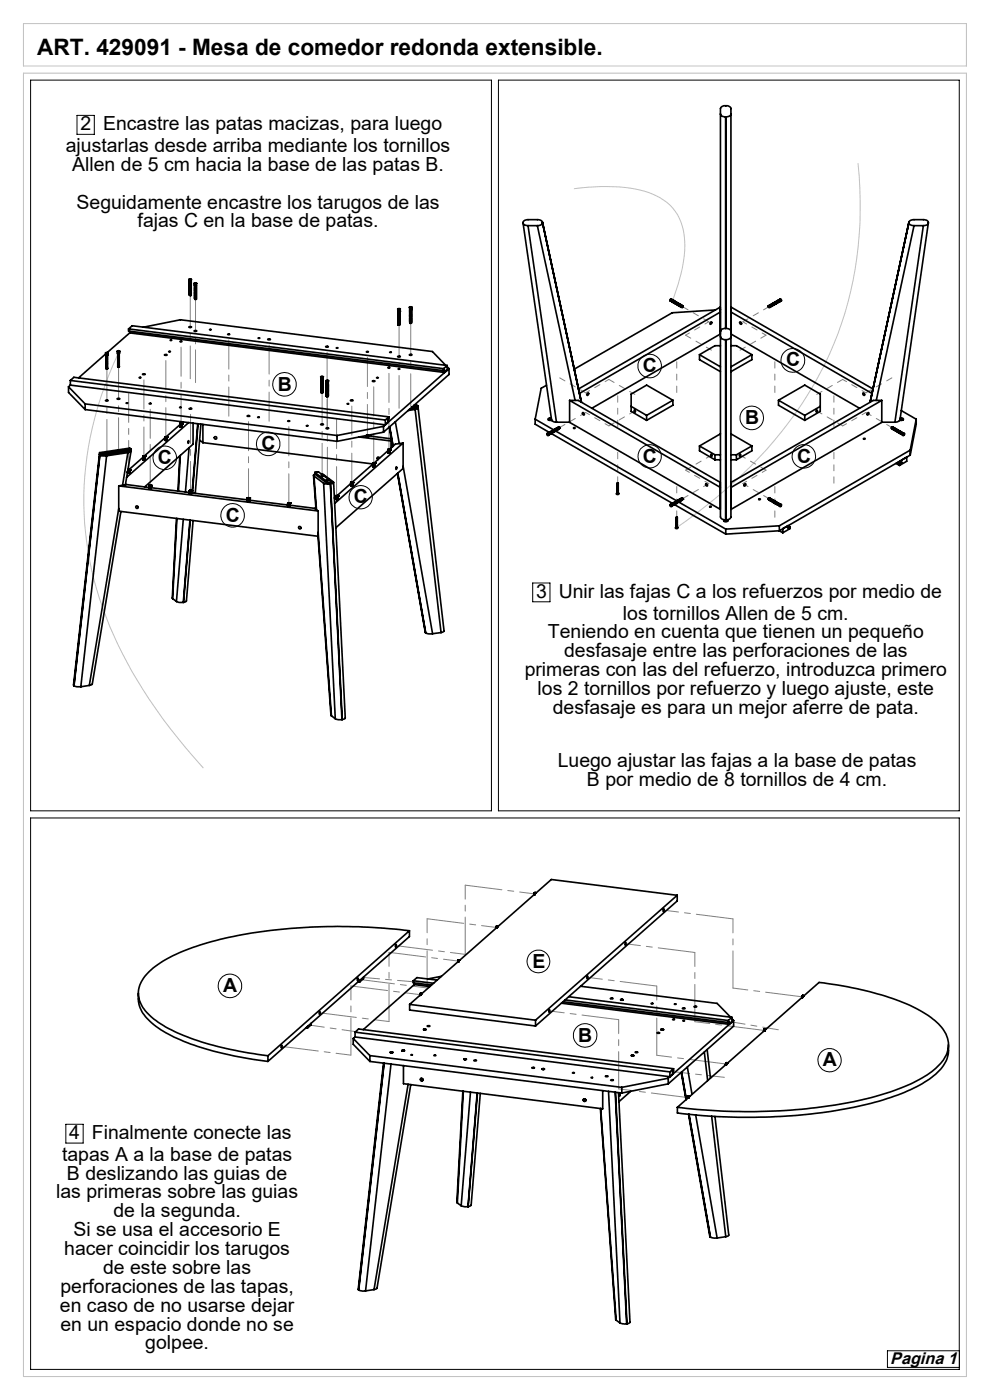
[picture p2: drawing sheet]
<svg xmlns="http://www.w3.org/2000/svg" width="210mm" height="297mm" viewBox="0 0 210 297" stroke-linecap="round" stroke-linejoin="round" font-family="sans-serif">
<defs><g id="words">
<text font-size="4.8" x="7.9" y="11.6">ART. 429091 - Mesa de comedor redonda extensible.</text>
<g font-size="4.1">
<text x="17" y="27.6">2</text>
<text x="21.9" y="27.6">Encastre las patas macizas, para luego</text>
<text x="14" y="32.3">ajustarlas desde arriba mediante los tornillos</text>
<text x="15.3" y="36.3">Allen de 5 cm hacia la base de las patas B.</text>
<text x="16.2" y="44.3">Seguidamente encastre los tarugos de las</text>
<text x="29.2" y="48.3">fajas C en la base de patas.</text>
<text x="166.7" y="77.7">C</text>
<text x="58.9" y="82.9">B</text>
<text x="136.4" y="79">C</text>
<text x="158.1" y="90">B</text>
<text x="55.4" y="95.5">C</text>
<text x="33.5" y="98.4">C</text>
<text x="136.4" y="98.1">C</text>
<text x="169.1" y="98.1">C</text>
<text x="75" y="106.8">C</text>
<text x="47.9" y="110.6">C</text>
<text x="113.7" y="126.8">3</text>
<text x="118.5" y="126.8">Unir las fajas C a los refuerzos por medio de</text>
<text x="132.1" y="131.5">los tornillos Allen de 5 cm.</text>
<text x="116.2" y="135.5">Teniendo en cuenta que tienen un pequeño</text>
<text x="111.3" y="143.5">primeras con las del refuerzo, introduzca primero</text>
<text x="119.7" y="139.5">desfasaje entre las perforaciones de las</text>
<text x="114" y="147.5">los 2 tornillos por refuerzo y luego ajuste, este</text>
<text x="117.3" y="151.5">desfasaje es para un mejor aferre de pata.</text>
<text x="118.3" y="162.6">Luego ajustar las fajas a la base de patas</text>
<text x="124.5" y="166.6">B por medio de 8 tornillos de 4 cm.</text>
<text x="112.9" y="205.3">E</text>
<text x="47.4" y="210.4">A</text>
<text x="122.7" y="221">B</text>
<text x="174.5" y="226.2">A</text>
<text x="14.7" y="241.6">4</text>
<text x="19.5" y="241.6">Finalmente conecte las</text>
<text x="13.2" y="246.2">tapas A a la base de patas</text>
<text x="14.2" y="250.2">B deslizando las guias de</text>
<text x="11.9" y="254.2">las primeras sobre las guias</text>
<text x="15.6" y="262.3">Si se usa el accesorio E</text>
<text x="24.1" y="258.2">de la segunda.</text>
<text x="13.6" y="266.3">hacer coincidir los tarugos</text>
<text x="12.8" y="274.3">perforaciones de las tapas,</text>
<text x="21.9" y="270.3">de este sobre las</text>
<text x="12.7" y="278.3">en caso de no usarse dejar</text>
<text x="12.8" y="282.3">en un espacio donde no se</text>
<text x="30.8" y="286.3">golpee.</text>
</g>
<text font-size="3.6" x="188.8" y="289.3">Pagina 1</text>
</g></defs>
<path d="M5 15.5h200v276.5h-200zM5 5h200v9h-200zM182 34.6a76.4 76.4 0 0 1-10.5 48.8 96.7 96.7 0 0 1-28.1 28.6M121.7 40a37.9 37.9 0 0 1 15.8 .8 10.9 10.9 0 0 1 7.8 11.3 35.7 35.7 0 0 1-2.7 11.9M25.2 74.8a70 70 0 0 0-5.3 48 90.1 90.1 0 0 0 17.9 33.9l5.3 6.2" fill="none" stroke="#c0c0c0" stroke-width=".21"/>
<g fill="none" stroke="#000" stroke-width=".21">
<path d="M6.5 17h97.7v155h-97.7zM105.7 17h97.8v155h-97.8zM16.3 24.5h3.7v4h-3.7zM113 123.7h3.7v4h-3.7zM6.5 173.5h197v117h-197zM14 238.5h3.6v4h-3.6zM188.2 286.6h15.3v3.5h-15.3z"/>
<circle cx="137.8" cy="77.7" r="2.49"/>
<circle cx="168.2" cy="76.5" r="2.52"/>
<circle cx="35" cy="97.1" r="2.49"/>
<circle cx="56.9" cy="94.2" r="2.49"/>
<circle cx="60.4" cy="81.5" r="2.49"/>
<circle cx="137.8" cy="96.8" r="2.47"/>
<circle cx="159.5" cy="88.7" r="2.49"/>
<circle cx="170.5" cy="96.8" r="2.5"/>
<circle cx="49.4" cy="109.3" r="2.49"/>
<circle cx="76.5" cy="105.5" r="2.46"/>
<circle cx="48.8" cy="209.1" r="2.51"/>
<circle cx="114.2" cy="204" r="2.42"/>
<circle cx="124.1" cy="219.7" r="2.5"/>
<circle cx="176" cy="224.9" r="2.48"/>
</g>
<path d="M22.7 78.2v17.7M25.2 77.9v17.7M40.4 62.6v17.7M41.5 63.5v17.7M84.7 68.9v17.7M87.1 68.5v17.7M68.3 83.3v17.7M69.4 84.1v17.7" fill="none" stroke="#808080" stroke-width=".21" stroke-dasharray="15.2 1.3 1.3 1.3" stroke-dashoffset="8.3"/>
<g fill="none" stroke="#808080" stroke-width=".21" stroke-dasharray="15.2 1.3 1.3 1.3" stroke-dashoffset="9.1">
<path d="M35.2 76.5v16.2M69.4 74.7v16.2M27.3 99.6v-16.2M30.5 96.8v-16.2M38.4 89.8v-16.2M48.5 88.3v-16.2M57.1 89.4v-16.2M77.9 92v-16.2M79.3 98.2v-16.1M82.5 95.4v-16.2M31.9 103v-16.2M40.4 104.1v-16.2"/>
<path d="M52.7 105.6v-16.2M61.3 106.7v-16.2M71.4 105.2v-16.2M74.6 102.3v-16.2"/>
</g>
<path d="M131 90.5v-6.5M143.6 83.3v-6.6M164.4 83.3v-6.6M176.9 90.5v-6.5M131 102.5v-6.5M143.6 109.7v-6.5M164.4 109.7v-6.5M176.9 102.5v-6.5" fill="none" stroke="#808080" stroke-width=".21" stroke-dasharray="15.2 1.3 1.3 1.3" stroke-dashoffset="13.9"/>
<g fill="none" stroke="#808080" stroke-width=".21" stroke-dasharray="15.2 1.3 1.3 1.3" stroke-dashoffset="14">
<path d="M144.8 65.1l5.5 3.2M145.4 71.1l5.5 3.2M162.5 71.1l-5.5 3.2M163.1 65.1l-5.5 3.2M118.7 90.7l5.5-3.2M118.7 80.2l5.5 3.1M129.2 80.5l5.5 3.2M129.2 90.4l5.5-3.2M145.4 99.7l5.5-3.1M162.5 99.7l-5.5-3.1M178.8 90.4l-5.5-3.2M178.8 80.5l-5.5 3.2"/>
<path d="M189.2 90.7l-5.5-3.2M189.2 80.2l-5.5 3.1M144.8 105.8l5.5-3.2M163.1 105.8l-5.5-3.2"/>
</g>
<path d="M150.3 68.3l-4.9 2.8M157.6 68.3l4.9 2.8M124.2 87.5l5 2.9M124.2 83.3l5-2.8M183.7 87.5l-4.9 2.9M183.7 83.3l-4.9-2.8M150.3 102.6l-4.9-2.9M157.6 102.6l4.9-2.9" fill="none" stroke="#808080" stroke-width=".21" stroke-dasharray="15.2 1.3 1.3 1.3" stroke-dashoffset="14.3"/>
<g fill="none" stroke="#808080" stroke-width=".21" stroke-dasharray="15.2 1.3 1.3 1.3" stroke-dashoffset="7.4">
<path d="M90.6 194.9l14.7 1.9M98.7 187.8l14.7 1.8M155.5 194.9l-14.7-1.8M67.8 214.9l14.7 1.8M74.4 209.2l14.7 1.8M75.9 207.7l14.7 1.9M82.5 202l14.7 1.9M84 200.6l14.7 1.9M131.2 216.3l-14.7-1.8M139.3 209.2l-14.7-1.9M147.4 202.1l-14.7-1.9M162.1 218.6l-14.7-1.9"/>
<path d="M170.2 211.5l-14.7-1.9M59.7 222l14.7 1.8M145.9 232.8l-14.7-1.8M154 225.7l-14.7-1.8"/>
</g>
<path d="M82.5 216.7v-14.7M90.6 209.6v-14.7M98.7 202.5v-14.7M147.4 216.7v-14.6M155.5 209.6v-14.7M74.4 223.8v-14.6M131.2 231v-14.7M139.3 223.9v-14.7" fill="none" stroke="#808080" stroke-width=".21" stroke-dasharray="15.2 1.3 1.3 1.3" stroke-dashoffset="7.3"/>
<path d="M76.9 207.3l11 1M153.7 228.5l-11-1.2" fill="none" stroke="#808080" stroke-width=".21" stroke-dasharray="15.2 1.3 1.3 1.3" stroke-dashoffset="11.6"/>
<path d="M75.9 218.9l-10.4-1.5M154.7 216.7l10.4 1.8" fill="none" stroke="#808080" stroke-width=".21" stroke-dasharray="15.2 1.3 1.3 1.3" stroke-dashoffset="11.9"/>
<g fill="none" stroke="#000" stroke-width=".35">
<path d="M152.8 24.2l.1 .1a.95 .95 0 0 0 1 .5M153 22.8a1.4 1.4 0 0 1 2 .2v86.8l-.6 .4a.42 .42 0 0 1-.4 .5 .42 .42 0 0 1-.5-.5l-.4-.1-.3-.4v-86.7zM153.9 24.8v44.9M153.9 24.8h.1M154 24.8v44.9M155 24.2l-.4 .5-.6 .1M40.1 59.3l.4-.1 .1 .1zM40.1 59.3h.5M40.1 59.4v.3l.4 .1M40.1 59.7l.1 .1M40.2 59.8v.5M40.2 59.8h.3"/>
<path d="M40.3 59.3h.1M40.4 59.3h.1M40.5 59.8l-.1 .1-.3 .1a.28 .28 0 0 0 .3 .1 .28 .28 0 0 0 .1-.3M40.5 59.7v.1M40.6 59.4l-.1 .4M110.9 47.3l.5 .5 .6 .1M110.9 47.2a.92 .92 0 0 1 1.1-.6h2.3a.75 .75 0 0 1 .8 .6M110.9 47.3l6.1 41.9M110.9 47.2v.1M112 47.9l6 41.7M112 47.9h2M114 47.9l8 37"/>
<path d="M115.1 47.3l-.4 .5-.7 .1M115.1 47.1l8.2 38.2M115.1 47.2v.1M115.1 47.3l8.2 38M115.1 47.2l8.2 38.1M192.8 47.3l.3 .4 .8 .2M192.8 47.2a.94 .94 0 0 1 1.1-.6h2.1a.81 .81 0 0 1 .9 .6M192.8 47.1l-8.2 38.2M192.8 47.2v.1M193.9 47.9h2M193.9 47.9l-8 37M195.9 47.9l-6.1 41.7"/>
<path d="M196.9 47.3a.88 .88 0 0 1-1 .6M196.9 47.3l-6 41.9M196.9 47.2v.1M22.4 74.8h.4l.1 .1-.4 .1zM22.4 74.9l.1 .1M22.4 75l.1 .3h.4M22.4 75.1l-5.7 5M22.5 75.3v.1M22.5 75h.1M22.5 76.8v.5l.3-.1v-.3M22.5 75.5v.1l.3-.1M22.5 75.4h.1"/>
<path d="M22.5 78.1v.2l.3-.1M22.6 74.8l-.1 .1h.3M22.6 74.8l.2 .1M22.6 74.8v.1M22.8 74.9h.1M22.8 77.7v.3l-.3 .1v-.2M22.8 77.5l-.1 .3h-.2v-.2M22.8 77.2l-.1 .3h-.2v-.2M22.8 76.7v.2l-.3 .1M22.8 76.4v.3h-.3v-.2M22.8 76.1l-.1 .3h-.2v-.1M22.8 75.8v.3l-.3 .1v-.2"/>
<path d="M22.8 75.3v.5l-.3 .1v-.2M22.8 75.3l-.3 .1M22.8 78v.2M22.8 78.1v.1M22.9 75h-.4M22.9 75v.3M22.9 75.3h-.1M22.9 74.9v.1M24.8 74.5h.6zM24.9 74.5h.5M24.9 74.6l.1 .4 .3-.1 .1-.3M24.9 74.9l.1 .1"/>
<path d="M25 75h.1M25 77.5l.1 .4h.2v-.3M25 75.1v.2M25 75.3v.2M25 75.6v.2M25 75.9v.2M25 76.2v.1M25 76.4v.2M25 76.7v.2M25 77v.1M25 77.2v.2M25.1 74.5h-.1h.2"/>
<path d="M25.1 74.5h.1M25.2 74.5h.1M25.3 77.6l-.3 .1M25.3 77.3l-.3 .1M25.3 77l-.3 .1M25.3 76.8l-.3 .1M25.3 76.5l-.3 .1M25.3 76.2l-.3 .1M25.3 75.9l-.3 .2M25.3 75.7l-.3 .1M25.3 75.4l-.3 .1M25.3 75.1l-.3 .2"/>
<path d="M25.3 75v.1M25.3 75.2v.2M25.3 75.5v.2M25.3 75.7v.2M25.3 76v.5M25.3 76.5v.3M25.3 76.8v.2M25.3 77.1v.2M25.3 77.4v.2M25.3 77.8h.1M25.3 74.9l-.3 .1M27.3 69.8v.4l66.8 8.4"/>
<path d="M27.3 69.8l66.8 8.4M27.3 69.8l.7-.7 66.9 8.4M27.5 70.6l-4.7 4.2M27.5 70.6l66.8 8.4M27.5 70.2v.4M30.2 79.4l.4-.1 .2 .1zM30.4 69.4l7.9-1.6 53.4 6.8 2.8 2.9M34.9 75.2l.6 .1-.5 .1zM35.8 74.6h.4zM36.1 72.2h.3zM38.2 72.4l.4 .1zM40.1 61.1l.3-.1 .1-.2 .1 .2z"/>
<path d="M40.1 60.3l.3-.1 .1-.2 .1 .1zM40.1 69.4h.5l-.3 .1zM40.2 62.5v.2h.2M40.2 60.3v.2M40.2 61.1v.2M40.2 61.7v.2M40.2 61.9v.3M40.2 62.2v.2M40.4 62.6l.1 .1M40.4 62.7h.1M40.4 62.6v.1M40.5 62.4l-.1 .2"/>
<path d="M40.5 62.2l-.1 .2h-.2M40.5 61.9v.2l-.3 .1M40.5 61.6l-.1 .2-.2 .1M40.5 61.3l-.1 .3h-.2v-.2M40.5 61.1v.1l-.3 .1M40.5 60.5l-.1 .3h-.2v-.2M40.5 60.3v.1l-.3 .1M40.5 62.5v.2M40.5 62.2l.1 .2h-.5h.1M40.5 61.9v.3h-.4h.1M40.5 61.7v.2h-.4h.1M40.5 61.4l.1 .2h-.4"/>
<path d="M40.5 61.1v.2l-.4 .1 .1-.1M40.5 60.6a.28 .28 0 0 1-.1 .3 .28 .28 0 0 1-.3 0l.1-.1v.3M40.5 60.3v.2l-.4 .1 .1-.1M41.2 60.1h.5l-.4 .1zM41.2 63l.3-.1 .1-.2 .1 .2zM41.2 70.2h.5l-.4 .1zM41.2 60.1v.1M41.2 60.2h.5M41.2 60.5h.5M41.2 60.2v.3M41.2 60.5l.1 .1M41.3 60.6h.3"/>
<path d="M41.3 63.3v.2h.3M41.3 60.6v.2M41.3 60.9v.4M41.3 61.4v.2M41.3 61.7v.2M41.3 61.9v.3M41.3 62.2v.2M41.3 63v.2M41.4 60.1h-.1M41.4 60.1h.1M41.5 60.1h.1h-.3M41.5 60.1h.1"/>
<path d="M41.6 63.5h.1M41.6 63.2v.3zM41.6 63v.1l-.3 .1M41.6 62.4l-.1 .3h-.2v-.2M41.6 62.2v.2h-.3M41.6 61.9l-.1 .2-.2 .1M41.6 61.6v.2l-.3 .1M41.6 61.3v.2l-.3 .1M41.6 61.1l-.1 .2h-.2M41.6 60.8v.2l-.4 .1a.28 .28 0 0 0 .3 .1 .28 .28 0 0 0 .2-.3h-.1M41.6 60.6l-.3 .2M41.6 63v.2l-.4 .1 .1-.1"/>
<path d="M41.6 62.5v.2h-.4l.1 .3M41.6 62.2v.2l-.4 .1 .1-.1M41.6 61.9l.1 .2-.5 .1h.1M41.6 61.7h.1a.28 .28 0 0 1-.2 .3 .28 .28 0 0 1-.3-.1h.1M41.6 61.4v.2l-.4 .1 .1-.1M41.6 61.1l.1 .2-.5 .1 .1-.1M41.6 60.6v.2l-.4 .1 .1-.1M41.7 60.2v.3M41.7 60.5l-.1 .1M41.7 60.1v.1M44.5 69.9h.3zM48.3 70.9l.4 .1z"/>
<path d="M54.8 71.7l.3 .1zM56.8 72h.6l-.5 .1zM68.1 79.9h.5l-.4 .1zM68.1 80h.4M68.2 79.9h.2M68.2 79.9l.1 .1M68.2 79.9v.1M68.4 79.9l-.1 .1M68.4 79.9v.1M68.6 80h-.1M69.1 73.5l.3-.1 .2 .2-.3 .1zM71.3 73.8h.4z"/>
<path d="M77.7 74.6h.4zM82.3 78h.4zM82.7 74.7l.3 .1zM84.4 65.5l.5 .1h-.4zM84.4 65.6h.5M84.4 67l.3-.1 .1-.2a.24 .24 0 0 1-.1 .4 .24 .24 0 0 1-.3-.1zM84.4 75.6l.5 .1h-.4zM84.4 66h.1M84.4 65.6v.4M84.5 68.9h.1l-.1 .1M84.5 78.2l.3 .1zM84.5 68.9v.1"/>
<path d="M84.5 68.4h.1M84.5 68.2h.1M84.5 67.9h.1M84.5 67.6h.1M84.5 67.3h.1M84.5 67.1h.1M84.5 66.8h.1M84.5 66.5h.1M84.5 66.2h.1M84.5 68.7h.1M84.5 66h.3M84.5 66v.2"/>
<path d="M84.5 66.2v.3M84.5 66.8v.2M84.5 67.1v.2M84.5 67.6v.2M84.5 67.9v.2M84.5 68.2v.1M84.5 68.4v.2M84.5 68.7v.2M84.5 65.5h.2zM84.6 65.5v.1M84.8 66h.1M84.8 68.6v.2l-.3 .1"/>
<path d="M84.8 68.4l-.1 .1-.2 .1M84.8 68.1l-.1 .2h-.2M84.8 67.8v.2l-.3 .1M84.8 67.6l-.1 .1-.2 .1M84.8 67.3l-.1 .2h-.2v-.2M84.8 67v.2l-.3 .1M84.8 66.5v.1l-.3 .1v-.2M84.8 66.2v.2l-.3 .1M84.8 66l-.3 .2M84.8 68.7l.1 .1-.4 .1M84.8 68.4l.1 .1-.5 .1h.1M84.8 68.1a.23 .23 0 0 1-.1 .3 .23 .23 0 0 1-.3 0l.1-.1"/>
<path d="M84.8 67.9l.1 .1-.5 .1h.1M84.8 67.6l.1 .2h-.5h.1M84.8 67.3l.1 .2-.4 .1M84.8 67.1l.1 .1-.5 .1h.1M84.8 66.5l.1 .2-.5 .1 .1-.1M84.8 66.2l.1 .2-.5 .1h.1M84.8 68.9l-.3 .1M84.8 66l.1 .1-.5 .1h.1M84.8 66h-.3M84.8 65.6v.4M86.8 65.2h.6zM86.9 65.2l.4 .1"/>
<path d="M86.9 66.9l.3-.1v-.2l.1 .2zM86.9 66.4l.3-.1v-.2l.1 .1zM86.9 75.2h.3l.2 .1-.3 .1zM86.9 65.3v.3h.4M86.9 68.6l.2-.1-.1 .1M86.9 65.6h.1M86.9 68.6h.1M87 68h.1M87 67.8h.1M87 67.5h.1M87 67.2h.1M87 67h.1"/>
<path d="M87 66.7h.1M87 66.4h.1M87 66.1h.1M87 65.9h.1M87 68.3h.1M87 65.6h.2M87 65.6v.2M87 65.9v.2M87 66.1v.3M87 66.4v.5M87 67v.2M87 67.5v.2"/>
<path d="M87 67.8v.2M87 68v.2M87 68.3v.2M87 68.6h.1M87 65.2h.1M87 65.2h.2M87 68.5l-.1 .1M87.1 65.2h.1M87.2 65.2h.1M87.2 68.3l-.2 .2M87.2 68v.2h-.2M87.2 67.7v.2l-.2 .1"/>
<path d="M87.2 67.4v.2l-.2 .1M87.2 67.2v.1l-.2 .1v-.2M87.2 66.9v.2l-.2 .1M87.2 66.4v.1l-.2 .1M87.2 65.8v.2l-.2 .1M87.2 65.6l-.2 .2M87.2 68.3l.1 .2-.4 .1M87.2 68l.1 .3h-.3M87.2 67.8l.1 .2h-.4h.1M87.2 67.5l.1 .2h-.4h.1M87.2 67.2l.1 .2-.4 .1 .1-.1M87.2 67l.1 .2h-.4h.1"/>
<path d="M87.2 66.4l.1 .2-.4 .1 .1-.1M87.2 65.9l.1 .1-.4 .1h.1M87.2 68.5l-.2 .1M87.2 68.5h.1M87.3 65.6h.1M87.3 65.6v.2l-.4 .1 .1-.1M87.3 65.3v.3M87.3 65.6h-.1M87.4 65.2l-.1 .1M94.1 78.2v.4M94.1 78.6l.2-.1v.5M94.9 77.8l.3 .4"/>
<path d="M94.9 77.5l-.8 .7M94.9 77.5v1.1l-.6 .4M95.2 78.2l-13.8 12.2M95.2 78.2v1.2l-13.8 12.3M142.5 63.5a.22 .22 0 0 0-.4 .1 .22 .22 0 0 0 .2 .3M142.6 64h.1M142.7 63.7l-.1 .3M142.7 63.6h-.4l-.1 .2 .3 .2M142.7 63.7l-.2 .1 .1 .2M142.8 63.8v-.1a.25 .25 0 0 0-.2 .2 .25 .25 0 0 0 .2 .3M142.8 63.8h.1M142.9 63.8h-.2l.1 .3"/>
<path d="M143.1 63.9v-.1a.25 .25 0 0 0-.3 .2 .25 .25 0 0 0 .2 .3M143.1 64h-.2l.1 .2M143.2 64.3h.1M143.2 64l.1-.1a.23 .23 0 0 0-.3 .2 .23 .23 0 0 0 .2 .3M143.3 64.1l-.1-.1v.3M143.4 64.4h.1M143.4 64.1v-.1a.25 .25 0 0 0-.2 .3 .25 .25 0 0 0 .2 .2M143.5 64.2l-.1-.1v.3M143.6 64.6h.1M143.7 64.3l-.1-.2-.2 .3 .2 .2M143.7 64.3h-.2l.1 .3M143.9 64.4v-.1a.23 .23 0 0 0-.3 .2 .23 .23 0 0 0 .2 .2"/>
<path d="M143.9 64.4h-.2l.1 .3M144 64.5v.3M144 64.5h.1M144 64.5v-.1a.25 .25 0 0 0-.2 .2 .25 .25 0 0 0 .2 .3M144.2 64.9h.1M144.3 64.6l-.2-.1-.1 .3 .2 .2M144.3 64.7h-.2l.1 .2M144.5 64.7v-.1a.23 .23 0 0 0-.3 .2 .23 .23 0 0 0 .2 .3v-.1M144.5 64.8h-.2l.1 .2M144.7 64.8v-.1a.23 .23 0 0 0-.3 .3 .23 .23 0 0 0 .3 .2M144.7 64.9l-.1-.1-.1 .2 .2 .2M144.8 64.9l-.1 .3"/>
<path d="M144.8 64.9l.1 .1M144.9 65v-.2l-.2 .1v.3M148.4 75.2v1.1l4.4 2.5M148.4 75.2l4.4 2.6M150.7 68.3a.21 .21 0 0 1 .2 .3 .21 .21 0 0 1-.3 .1zM151.8 65.8l-9.2 .6-20.8 11.9M152.8 66.2l-29.9 17.3M152.8 65.7h.1M152.8 71.4l.1 .1a.95 .95 0 0 0 1 .6M152.8 73.3h-1.1l-3.3 1.9M153.9 69.7h-.2a.89 .89 0 0 0-.9 .6M153.9 69.7h.1"/>
<path d="M153.9 72.1h.1M153.9 72.1v38.5M154 69.7h.3a.75 .75 0 0 1 .7 .6M154 72.1v38.5M155 71.4l-.3 .5-.7 .2M155 73.3h1.2l3.3 1.9M155.1 66.3l29.9 17.2M155.1 65.2l30.1 17.3M155.1 70.9l27.2 15.7M156.9 68.3l.3 .1a.21 .21 0 0 1 .1 .4 .2 .2 0 0 1-.3-.2zM159.5 75.2v1.1l-4.5 2.5M159.5 75.2l-4.5 2.6"/>
<path d="M162.9 65a.23 .23 0 0 1 .3-.1 .23 .23 0 0 1 .1 .3h-.1M163 65l.3 .1-.2 .1M163.1 64.8a.24 .24 0 0 1 .3 0 .24 .24 0 0 1 .1 .3l-.1-.1M163.2 64.8v.1M163.2 64.8l.3 .2-.2 .1M163.3 64.7a.26 .26 0 0 1 .3 0 .26 .26 0 0 1 .1 .3l-.1-.1M163.4 64.7l.2 .1-.1 .2M163.4 64.7v.1M163.5 64.6l.1-.1 .2 .1 .2 .3-.2-.1M163.6 64.6l.2 .1v.2M163.6 64.6v.1M163.7 64.5a.23 .23 0 0 1 .3-.1 .23 .23 0 0 1 .1 .4l-.1-.1"/>
<path d="M163.8 64.5l.3 .1-.1 .2M163.8 64.5h.1M163.9 64.4a.24 .24 0 0 1 .4-.1 .24 .24 0 0 1 0 .4l-.1-.1M164 64.4h.2l-.1 .2M164.1 64.3a.26 .26 0 0 1 .4-.1 .26 .26 0 0 1 0 .4l-.1-.1M164.2 64.3h.2v.2M164.4 64.1l-.1 .1a.23 .23 0 0 1 .3-.1 .23 .23 0 0 1 .1 .3h-.1M164.4 64.2l.3 .1-.1 .1M164.5 64a.24 .24 0 0 1 .4 0 .24 .24 0 0 1 0 .3l-.1-.1M164.6 64.1h.3l-.2 .2M164.7 63.9a.24 .24 0 0 1 .4 0 .24 .24 0 0 1 0 .3l-.1-.1M164.8 64h.2v.2"/>
<path d="M164.9 63.8l.2-.1 .3 .3-.4-.2M165.1 63.7l.3 .1-.1 .2M165.2 63.6l.2-.1 .3 .1v.2l-.3 .2M165.3 64h.1M165.3 64l-.1 .1M165.4 63.5a.21 .21 0 0 1 .3 .1 .21 .21 0 0 1-.1 .3M14.5 82.1l3.6 3.6M14.5 82.1v1.2l3.6 3.6M14.9 81.7l-.4 .4M14.9 80.7l66.8 8.4M14.9 81.7l66.8 8.4M14.9 80.7v1"/>
<path d="M14.9 80.7l.8-.7 66.8 8.4M18.1 85.7l53.4 6.7M18.1 85.7v1.2M18.1 86.9l53.4 6.7M21.1 96.3l-5.5 49 .1 .2M21.1 96.3v.1M21.1 96l.1 .2M21.1 96v.4M21.2 96.2h.1M21.2 96.2l.3 .1M21.2 96.2l-5.5 49.3M21.4 96.6l1.2 .1"/>
<path d="M21.5 96.3l-.1 .3M22.4 96h.5zM22.4 84.9l.5 .1-.5 .1zM22.6 96.7l-5.5 49M24.9 84.6h.5l-.4 .1zM24.9 95.6h.4zM26.7 85.5h.4zM27.1 99.8v.5M27.1 99.6h.3l-.3 .1M27.1 99.7h.1M27.1 96l-4.5 .7M27.1 96l-1.1 6.9"/>
<path d="M27.2 99.7h.1M27.2 99.7l-.1 .7M27.2 99.7v.7M27.3 99.7h.1M27.3 99.7v.7M27.4 99.7h.1M27.4 99.7v.7M27.4 99.6h.1M27.5 99.7h.1M27.5 99.6l-.1 .8M27.8 95.7l-.2 .2-.5 .1M27.8 95.7l-1.2 7.1"/>
<path d="M27.8 95.7l-6.4 .9M27.8 95.3l-.3-.2-6.4 .9M27.8 95.3v.4M27.8 95.3l-6.3 1M29.5 80.1h.4zM30.3 96.8h.1M30.3 97.4h.4M30.3 96.8v.7M30.3 97l-2.9 2.6M30.3 96.9h.3M30.3 96.8l.1 .1M30.4 96.7l.3 .1z"/>
<path d="M30.4 96.8h-.1M30.4 96.9v.6M30.4 96.9h.1M30.5 96.9h.1M30.5 96.9v.6M30.6 96.9h.1M30.6 96.9v.6M30.7 96.8h.1M30.7 96.9h.1M30.7 96.8v.7M31.6 85.6l.5 .1zM35 92.7h.1"/>
<path d="M35 93.3h.4M35 92.7v.7M35 92.9l-4.4 3.8M35 92.7h.3zM35 92.8h.1M35.1 92.8h.1M35.1 92.8v.6M35.1 92.8h.2M35.2 92.8h.1M35.2 92.8v.6M35.3 92.7v.1M35.3 92.7h.1"/>
<path d="M35.3 92.7v.7M35.3 92.7l.1 .7M38.1 86.4h.4zM38.1 96.7l-.4 7.5M38.2 90.5h.4M38.2 90.1l-2.9 2.5M38.2 89.9v.7M38.2 89.9h.1M38.2 89.8v.1M38.2 89.8h.1M38.2 89.8v.8M38.2 96.6l-.3 7.6"/>
<path d="M38.3 89.9h.1M38.3 89.9v.7M38.4 89.9h.1M38.4 89.9v.7M38.5 89.9h.1M38.5 89.9v.7M38.5 89.5v.3l.3-.3M38.6 89.9h.1M38.6 89.9h-.1M38.6 89.8h.1M38.6 89.8v.8M38.6 89.8v.7"/>
<path d="M38.6 89.5v.2M40 93.5l.1 .2-.2 .3zM40 89.6l-13.2 11.7M40.1 86.7l.4-.1 .2 .1zM40.1 95l-.8 9.4M41 89.8v4.4l-10.3 9.1M41.9 89.9l-1.2 14.7M42 89.9l-1.2 14.7M42.3 93.4l.7 .5M42.6 90l-1.2 14.7M43 93.9l36.1 4.5M43 90v3.9"/>
<path d="M52.4 88.2h.4l.2 .1zM54.6 88.5h.4zM61 89.3l.5 .1zM65 90.3h.3zM68.1 90l.5 .1h-.4zM68.1 83.2h.1M68.1 80v.4h.1h.3v-.4M68.1 80.4l.3 .1M68.2 82.7l-.1 .3 .4-.1v-.2M68.2 82.5l-.1 .2h.4v-.2M68.2 82.2l-.1 .2h.4v-.2M68.2 81.9l-.1 .3 .4-.1v-.2"/>
<path d="M68.2 81.7l-.1 .2h.4v-.2M68.2 81.4l-.1 .2 .1 .1 .4-.2-.1-.1M68.2 80.9l-.1 .4 .5-.1-.1-.1-.3 .2M68.2 80.6l-.1 .3 .4-.2v-.1M68.2 80.4l-.1 .1h.3M68.2 83v.2M68.2 83.3h.1M68.4 80.5h-.2M68.4 80.4v.1M68.5 80.9v.2h-.4h.1M68.5 82.9l-.3 .3M68.5 82.7l-.3 .2"/>
<path d="M68.5 82.4l-.1 .2-.2 .1M68.5 82.1l-.3 .3M68.5 81.9l-.1 .2h-.2M68.5 81.6l-.1 .2h-.2M68.5 81.3l-.3 .3M68.5 80.8l-.3 .3M68.5 80.4l-.1 .3-.2 .1M68.5 83v.2l-.4 .1 .1-.1M68.5 83.2l-.1 .2-.2-.1M68.5 80.4h-.1M69.1 80.7l.6 .1zM69.2 83.3l.3-.1 .1-.2 .1 .1z"/>
<path d="M69.2 80.8v.1M69.2 80.9h.4M69.2 81.2h.4M69.2 90.8l.5 .1-.3 .1zM69.2 80.9v.3M69.2 81.2h.1M69.3 84l-.1 .1M69.3 81.2l.2 .1M69.3 81.2v.1M69.3 81.4v.2M69.3 81.7v.2M69.3 81.9v.3"/>
<path d="M69.3 82.2v.2M69.3 82.5v.2M69.3 82.8v.4M69.3 83.3v.2M69.3 83.6v.1M69.3 83.8v.2M69.4 80.7v.1M69.5 80.7h.1h-.2M69.5 80.7h-.1M69.5 80.7v.1M69.5 81.3l-.3 .1 .1-.1M69.5 81.3h-.2"/>
<path d="M69.6 83.6v.2h-.4l.1-.1M69.6 83.3l.1 .1-.5 .1h.1M69.6 82.8v.2h-.4l.1-.1M69.6 82.5l.1 .1-.5 .1h.1M69.6 82.2l.1 .2h-.5h.1M69.6 81.9l.1 .2-.5 .1h.1M69.6 81.7l.1 .1-.5 .1h.1M69.6 81.4l.1 .2h-.5h.1M69.6 83.8l-.1 .2h-.2M69.6 83.5l-.1 .2h-.2M69.6 83.2l-.1 .2-.2 .1M69.6 82.7l-.1 .2-.2 .1"/>
<path d="M69.6 82.4l-.1 .2-.2 .1M69.6 82.2l-.1 .2h-.2M69.6 81.9l-.1 .2-.2 .1M69.6 81.6l-.1 .2-.2 .1M69.6 81.2v.3l-.3 .1M69.6 83.8l.1 .2-.5 .1 .1-.1M69.6 81.2l-.1 .1M69.6 84v.2l-.3-.1M69.6 80.9v.3M69.6 81.2h.1M69.7 80.8l-.1 .1M71.5 92.4v1.2"/>
<path d="M73.6 85.7h.4zM74.4 84.9l.5 .1-.4 .1zM76.2 92.7l6.7 .9M77.6 92.4h.1M77.7 92.4l.1 .3M77.8 92.4v.3M77.9 92.4v.3M78 92.3v.4M78.1 92.3l-.1 .4M78.1 92.3v.4M78.1 92.3v.4h-.4M78.1 92.5l4.9 .6"/>
<path d="M79 80.8l.6 .1-.4 .1zM79.1 98.3h.1M79.1 98.5l-4.4 3.8M79.1 98.2h.1M79.1 98.2v.8M79.1 98.3v.7M79.2 98.3h.1M79.2 98.3v.7M79.2 98.3v.1M79.3 98.3l-.1 .1M79.3 98.3v.1M79.3 98.3h.1"/>
<path d="M79.3 98.3v.7M79.4 98.3h.1M79.4 98.2h.1M79.4 98.3h-.2M79.4 98.3v.7M79.4 98.2l.1 .7h-.4M79.4 98.2v.8M79.9 80.1h.4zM80.5 97.2a.27 .27 0 0 0-.5-.2 .27 .27 0 0 0 .2 .5M81.4 90.4l-9.9 2M81.4 90.4v1.3M81.4 91.7l-9.9 1.9"/>
<path d="M81.7 89.1v1M82.3 95.4h.1M82.3 95.6l-2.9 2.6M82.3 95.5h.1M82.3 95.4v.1M82.3 95.4v.7M82.3 95.4h.4zM82.3 95.5l.1 .6M82.4 95.5h.1M82.4 95.5v.6M82.5 95.5h.1M82.5 88.4l-.2 1.2-.6 .5"/>
<path d="M82.5 88.4l-.8 .7M82.5 95.5v.6M82.6 95.5h.1M82.6 90.6l.7 4.2M82.6 95.5h-.1M82.6 95.5v.6M82.6 90.6l.8 4.1M82.7 95.4h.1M82.7 95.5h.1M82.7 95.4l-.1 .7h-.3v-.7M82.7 90.5l.7 4.1M82.7 95.4v.1"/>
<path d="M82.9 93.6v1.5M83.1 93.5l-.2 .1M83.9 89.5l.8 4.6M84 99.1l.2 .1-.1 .4zM85.5 94l-1.6 .2-1.3 1.2M85.5 94l-14.5 12.8M85.5 94v5.4l-14.3 12.6M85.5 98.9l6.3 35.5M87.8 86l.5-.1 .4 .3M88.1 86.9l-1.5 .2M88.1 86.9l5.5 47.3M88.7 86.2l-1.4 .2"/>
<path d="M88.7 86.2v.3M88.7 86.5l-.2 .2-.4 .2M88.7 86.5l5.5 47.3-.6 .4M88.7 86.5l-1.8 .3M113.5 88.9l3.9 2.3M113.5 88.9v1.1l3 1.7M115.9 81.7l-1.1 .7-1.3 6.5M116 91.9l.4 .3a.22 .22 0 0 1-.3 .2 .22 .22 0 0 1-.1-.3zM116.1 92.1v.1M116.1 92.1l.2 .1h-.2M116.2 92.1h-.1M116.2 92.2h-.1"/>
<path d="M116.4 91.8l-.2 .1 .2 .4 .2-.2M116.4 91.8l.2 .3M116.4 91.8a.24 .24 0 0 1 .3 0 .24 .24 0 0 1 .1 .3l-.1-.1M116.5 91.8l.2 .1-.1 .2M116.5 91.8h.1M116.5 91.8l.1 .3M116.6 91.7l.2-.1 .3 .3h-.2M116.7 91.7h.2l-.1 .3M116.7 88.7a.28 .28 0 0 0-.5 .2 .29 .29 0 0 0 .5 .3h.4M116.7 89l-.4 .1M116.7 88.7h.2M116.7 89h.3"/>
<path d="M116.7 88.7v.3M116.8 91.6a.24 .24 0 0 1 .3-.1 .24 .24 0 0 1 .1 .4l-.1-.1M116.8 91.6l.3 .2M116.9 91.9l25.7 14.9M117 91.5a.24 .24 0 0 1 .3-.1 .24 .24 0 0 1 .1 .4l-.1-.1M117.1 91.5h.2l-.1 .2M117.1 89.2l.4 .3 .5 .1M117.2 91.8h-.2M117.2 91.4a.23 .23 0 0 1 .3-.1 .23 .23 0 0 1 .1 .3h-.1M117.3 91.4h.2l-.1 .2M117.4 91.2a.24 .24 0 0 1 .3 0 .24 .24 0 0 1 .1 .3l-.1-.1M117.4 91.3h.3v.2"/>
<path d="M117.6 91.1a.24 .24 0 0 1 .3 0 .24 .24 0 0 1 .1 .3l-.1-.1M117.7 91.2h.2l-.1 .2M117.8 91a.23 .23 0 0 1 .3-.1 .23 .23 0 0 1 .1 .4l-.1-.1M117.9 91h.1M117.9 91.4l25.6 14.9M117.9 91l.2 .1-.1 .2M118 90.9a.27 .27 0 0 1 .3-.1 .27 .27 0 0 1 .2 .4l-.2-.1M118 89.6h2.8M118.1 90.9l.3 .1-.1 .2M118.1 90.9h.1M118.2 90.8a.24 .24 0 0 1 .3-.1 .24 .24 0 0 1 .1 .3h-.1M118.3 90.8h.2v.2"/>
<path d="M118.4 90.7l.2-.1 .3 .2-.4-.1M118.8 90.8l-.2 .1M120.8 84.9h1.9l30.1 17.4v5.8l-32-18.5zM120.8 84.9l32 18.5M121.6 90.8l.3-.1 .1 .1-.3 .1zM122.7 82.5l30.1-17.3v5.7l-27.2 15.7M123.6 87.6l.3 .1a.19 .19 0 0 1 .1 .2 .19 .19 0 0 1-.3 .1zM124.6 83.5l.1-.1a.2 .2 0 0 1 .2 .1 .2 .2 0 0 1-.2 .3h-.2zM133.9 86.2l3.3 1.9M134.5 87l.3 .1v.3l-.3-.1zM137.2 88.1v1.1M142.7 84.9v1.1l-5.5 3.2"/>
<path d="M142.7 84.9l-5.5-3.2-3.3 1.9v3.7l3.3 1.9M142.7 84.9l-5.5 3.2M148.4 94.6l3.3 1.9M148.4 94.6v1l3.3 1.9M150.8 96.4l.2 .1v.3l-.2-.1zM151.7 96.5h1.1M151.7 96.5v1M151.7 97.5h1.1M152.8 92l-4.4 2.6M155 92l4.5 2.6M155 96.5h1.2M155 97.5h1.2"/>
<path d="M156.2 96.5v1M156.9 96.4h.2l-.1 .4-.2-.1zM159.5 94.6l-3.3 1.9M159.5 94.6v1l-3.3 1.9M165.1 84.9v1.1l5.6 3.2M165.1 84.9l5.6-3.2 3.3 1.9v3.7l-3.3 1.9M165.1 84.9l5.6 3.2M170.7 88.1v1.1M173.1 87.1h.3l-.2 .3-.1-.1zM174 86.2l-3.3 1.9M183.1 83.4l.2 .1v.4l-.2-.2zM183.2 93l.3 .1-.3 .1z"/>
<path d="M184.1 87.6a.22 .22 0 0 1 .2 .3 .22 .22 0 0 1-.4 0zM187 89.6h2.8M187 84.9v4.7l-31.9 18.5M187 84.9l-31.9 18.5M187 84.9h-1.8l-30.1 17.4M189.1 90.8h.1M189.2 90.6l-.1 .2M189.3 90.6v.3M189.3 90.6l.1 .1M189.3 90.6l-.2 .1 .1 .3h.1M189.5 90.8v-.2l-.1 .1v.5v-.3l.2-.1M189.7 90.9v.3"/>
<path d="M189.7 90.9h.1M189.8 90.9v-.1a.21 .21 0 0 0-.3 .2 .21 .21 0 0 0 .2 .3M189.9 91.3h.1M189.9 91v.3M189.9 91h.1M190 91v-.1a.25 .25 0 0 0-.3 .2 .25 .25 0 0 0 .2 .3M190 98.3l.8 .4M190.2 91.1l-.1-.1-.2 .2 .1 .2 .1 .1M190.2 91.2h-.2l.1 .2M190.4 91.2a.22 .22 0 0 0-.3 .2 .22 .22 0 0 0 .2 .2M190.4 98.1l.4 .3M190.4 91.3l-.1-.1-.1 .2 .1 .1"/>
<path d="M190.6 91.4v-.2a.25 .25 0 0 0-.3 .3 .25 .25 0 0 0 .2 .2M190.6 91.4l-.1-.1-.1 .2 .1 .1M190.7 91.4v.4M190.7 91.4l.2 .1M190.8 91.5l-.1-.2-.2 .2 .1 .3h.1M190.8 98.4v.3M190.8 97.9l.4 .2M190.9 89h.3M190.9 91.6v.3M190.9 91.5l.1 .1M191 88.7h.2M191 91.6v-.1a.25 .25 0 0 0-.3 .2 .25 .25 0 0 0 .3 .3"/>
<path d="M191.2 91.7v-.1a.23 .23 0 0 0-.2 .2 .23 .23 0 0 0 .2 .2M191.2 92v.1M191.2 87.1l3.1 1.8M191.2 88.7a.28 .28 0 0 1 .4 .2 .28 .28 0 0 1-.4 .3l-1.4 .4M191.2 89l.3 .1M191.2 88.7v.3M191.2 91.8l-.1-.1-.1 .1 .1 .2M191.2 98.1v-.5l1.1-.6v.9l-1.5 .8M191.2 98.1l-.4 .3M191.4 91.8l-.2 .2M191.4 91.8l-.1-.1-.1 .1-.1 .2h.1M191.4 91.8l.3 .1-.2 .4-.3-.2z"/>
<path d="M191.6 92a.18 .18 0 0 1 .2-.1 .18 .18 0 0 1 .1 .2l-.1 .1a.18 .18 0 0 1-.2 .2 .18 .18 0 0 1-.1-.2zM191.6 92.2h.1M191.7 92.1h.1M191.8 92.1l-.2 .1h.1M191.8 92.1l-.1 .1M193.1 95.5l-27.8 16M193.1 95.5v1.1M193.1 96.6l-27.8 16M194.3 88.9l-1.2 6.6M194.3 88.9v1.1l-1.2 6.6M25.2 103.1l1.6-.3 4.8 .6M25.2 103.1l42.3 5.3"/>
<path d="M25.2 103.1v5.3l42.3 5.4v-5.4M25.2 107.9l-6.3 37.5M25.6 108.5l-6 36.6-.7 .3M27.1 100.3h.4M27.1 100v.3M31.6 103h.1M31.6 103.7h.2M31.6 103l.1 .1M31.7 103h.3zM31.7 103.1h.1M31.7 103h.1M31.7 103l-.1 .7"/>
<path d="M31.7 103.1v.6M31.8 103.1h.1M31.8 103.1v.6M31.9 103.1h.1M31.9 103.1v.6M32 103.1v.6M32 103.1h.1M32 103h.1M32 103v.1M32 103v.7M32 103.1h-.1M32.1 103h.1"/>
<path d="M32.1 103v.7h-.3M32.1 103h-.1M32.1 103.5l8.1 1M37.4 110l-.8 17M37.5 110l-.9 17M38.9 110.2l-1.5 17.4M40.2 104.7l.1 .1M40.2 104.1l.3 .1M40.2 104.1h.1M40.2 104.1v.7M40.3 104.1h.3zM40.3 104.1v.1"/>
<path d="M40.3 104.2h.1M40.3 104.1h.1M40.3 104.1h-.1M40.3 104.1v.7M40.3 104.2v.6M40.3 110.3l-1.4 17.5M40.4 104.2h.1M40.4 104.2v.6M40.4 110.3l-1.5 17.5M40.5 104.2h.1M40.5 104.2v.6M40.6 104.1h.1"/>
<path d="M40.6 104.1v.7M40.6 104.1l-.1 .1M40.6 104.7l-.3 .1M40.6 104.6l11.9 1.4M41 110.5l-1.5 17-.6 .3M52.5 105.7h.1M52.5 106.3l.1 .1M52.5 105.6v.7M52.5 105.6h.1M52.5 105.6h.3zM52.6 105.7h.1M52.6 105.7l-.1 .7"/>
<path d="M52.6 105.7v.7M52.7 105.7h.1M52.7 105.7v.7M52.8 105.7h.1M52.8 105.7v.7M52.8 105.6l.1 .1M52.9 105.7h.1M52.9 105.6l-.1 .8M52.9 106.3l-.3 .1M52.9 105.7v.6M52.9 106.1l8.1 1M61 106.7h.1"/>
<path d="M61.1 106.8h.1M61.1 106.7h.1M61.1 106.7v.7M61.1 106.7h.3zM61.1 106.7l-.1 .7 .2 .1M61.1 106.8v.7M61.2 106.8v.7M61.2 106.8h.1M61.3 106.8h.1M61.3 106.8v.7M61.4 106.8h.1M61.4 106.7h.1"/>
<path d="M61.4 106.7v.8M61.4 106.7l-.3 .1M61.5 106.7h.1M61.5 107.4l-.3 .1M61.5 106.7v.7M61.5 107.2l5.2 .6 .8 .6M66.5 100.9l.5 7.2M66.6 101l2.1 1.5M66.6 101l.5 7.1M66.8 100.2l.8-.1 2.8 2.1M66.8 100.2v.4M66.8 100.2l2.8 2.2"/>
<path d="M66.8 100.6l-.3 .1 .1 .3M66.8 100.6l2.9 2.1M67.5 113.8l2.8 38.1M67.5 112.9l2.8 39M68.1 100.5l.5 .2 2.1 1.5v.2l-.3 .2v-.4M68.1 101h.4zM68.7 102.5l1 .2M68.7 102.5l2.4 50M69.2 101.8h.4zM69.6 102.4l.1 .3M70.1 102.3l-.5 .1M70.1 102.3l2.4 50.3"/>
<path d="M70.1 102.3l2.5 50.3M70.1 102.3h.1M70.4 102.2l-.3 .1M70.8 102.3l2.4 50-.6 .3M71.2 105.9h.4M71.2 105.4l-.3 .3M71.2 105.2h.1M71.2 105.2v.1M71.2 105.2v.7M71.2 105.2h.3zM71.2 105.3h.1M71.2 105.3v.6"/>
<path d="M71.3 105.3v.6M71.3 105.3h.1M71.4 105.3h.1M71.4 105.3v.6M71.5 105.3v.6M71.5 105.3h.1M71.5 105.2h.1M71.5 105.2v.7M71.6 105.2h.1M71.6 105.9h.1M71.6 105.2v.7M74.4 102.4h.1"/>
<path d="M74.4 102.3h.1M74.4 102.3l.1 .8 .3-.1v-.7M74.4 102.6l-2.9 2.6M74.4 102.3l.4 .1zM74.4 102.4v.6M74.5 102.4h.1M74.5 102.3h-.1M74.5 102.4v.7M74.6 102.4h.1M74.6 102.4v.7M74.7 102.4h.1M74.7 102.4v.7"/>
<path d="M74.8 102.4h.1M74.8 102.3h.1M74.8 102.3v.1M74.8 102.3v.7M84.3 100.5l6 33.8M84.3 100.4l6 33.9M130.8 104.6l.3 .1v-.1a.2 .2 0 0 1 .2 .2 .2 .2 0 0 1-.3 .1 .17 .17 0 0 1-.2 0 .17 .17 0 0 1 0-.3zM130.9 102.6l.1-.1v.2M130.9 102.6h.1M131 102.5h.1M131 102.7h.1M131 103.4h.1"/>
<path d="M131 103.8h.1M131 104.6h.1M131 102.9h.1M131 103h.1M131 103.1h.1M131 103.9v.1M131 104v.1M131 104.1v.1M131 104.2v.1M131 102.5l-.1 .1M131.1 102.5v.2h-.1M131.1 102.6l-.1 .1"/>
<path d="M131.1 102.8l-.1 .1M131.1 102.9l-.1 .1M131.1 103.2h-.1M131.1 103.3h-.1M131.1 103.5l-.1 .1M131.1 103.9l-.1 .1M131.1 104l-.1 .1M131.1 104.1l-.1 .1M131.1 104.3l-.1 .1M131.1 104.5h-.1M131.1 102.5v.1M131.1 102.7l-.2 .1h.2"/>
<path d="M131.1 102.8v.2l-.2-.1h.2M131.1 102.9l-.2 .2 .2-.1M131.1 103v.2l-.1-.1M131.1 103.1v.2h-.2h.2M131.1 103.3l-.2 .1h.2M131.1 103.4l-.2 .1h.2M131.1 103.5l-.1 .2M131.1 103.6v.2l-.2-.1h.2M131.1 103.7l-.2 .2 .2-.1M131.1 103.9v.1l-.2-.1 .2 .1M131.1 104v.1h-.2h.2M131.1 104.1l-.2 .1h.2"/>
<path d="M131.1 104.2v.1l-.2 .1 .2-.2-.1 .1M131.1 104.3v.2h-.2l.2-.1M131.1 104.5l-.2 .1 .2-.1M142.1 107l.3 .1 .1 .4-.3-.2zM142.2 107.2v.1M142.2 107.2l.2 .1h-.2M142.3 107l.2-.1 .3 .2M142.3 107.1l-.1 .1M142.3 107h.1M142.3 107l.2 .3M142.4 107.2l-.2 .1M142.5 107.3h.1"/>
<path d="M142.5 106.9a.23 .23 0 0 1 .3 0 .23 .23 0 0 1 .1 .3l-.1-.1M142.7 106.8a.24 .24 0 0 1 .3-.1 .24 .24 0 0 1 .1 .4l-.1-.1M142.8 107.1l-.3 .3M142.8 106.8h.2l-.1 .2 11.1 6.3M142.8 107.1h.1M142.8 107.1l-.2-.2 .2 .2M142.9 106.7l.2-.2 .2 .4h-.1v-.2h-.3M143.1 106.5a.25 .25 0 0 1 .3 0 .25 .25 0 0 1 .1 .3l-.1-.1M143.2 106.6l.2 .1M143.3 111.9h.4v-.1a.2 .2 0 0 1 .1 .3 .2 .2 0 0 1-.3 0zM143.3 106.4a.24 .24 0 0 1 .3 0 .24 .24 0 0 1 .1 .3l-.1-.1M143.4 106.5h.2l-.1 .2"/>
<path d="M143.4 109.9l.1-.2v.2M143.4 106.7l-.1 .1M143.4 109.9h.1M143.5 109.8h.1M143.5 110h.1M143.5 110.3h.1M143.5 111h.1M143.5 111.1h.1M143.5 111.5h.1M143.5 111.9h.1M143.5 109.7l.1 .1zM143.5 110.5h.1"/>
<path d="M143.5 110.6h.1M143.5 110.7h.1M143.5 111.6v.1M143.5 111.7v.1M143.5 111.8v.1M143.5 109.8l-.1 .1M143.5 106.3a.23 .23 0 0 1 .3 0 .23 .23 0 0 1 .1 .3l-.1-.1M143.6 106.3h.1M143.6 109.8l.1 .1h-.2M143.6 109.7l-.1 .2M143.6 110.1h-.1M143.6 110.4l-.1 .1"/>
<path d="M143.6 110.5l-.1 .1M143.6 110.8h-.1M143.6 110.9h-.1M143.6 111.6l-.1 .1M143.6 111.7l-.1 .1M143.6 106.3h.2v.3M143.6 111.8v.1M143.7 109.9v.2h-.3l.2-.1M143.7 110l-.2 .2M143.7 110.2l-.3 .1 .2-.1M143.7 110.3v.1h-.3l.2-.1M143.7 110.4v.1h-.3h.2"/>
<path d="M143.7 110.5v.1h-.3h.2M143.7 110.6v.2l-.2-.1M143.7 110.7v.2h-.3l.2-.1M143.7 110.8v.2h-.3l.2-.1M143.7 111l-.3 .1h.2M143.7 111.1l-.1 .2-.2-.1h.2l-.1 .1M143.7 111.2l-.2 .2M143.7 111.3l-.3 .2 .2-.1M143.7 111.4v.2h-.3l.2-.1M143.7 111.5v.2h-.3h.2M143.7 111.7l-.3 .1h.2M143.7 106.2a.24 .24 0 0 1 .3-.1 .24 .24 0 0 1 .1 .4l-.1-.1"/>
<path d="M143.8 106.2l.3 .1-.1 .1M143.9 106.1a.24 .24 0 0 1 .4-.1 .24 .24 0 0 1 0 .4l-.1-.1M144 106.1h.3l-.2 .2M144 106.5l10 5.8M144.1 106a.23 .23 0 0 1 .3-.1 .23 .23 0 0 1 .1 .3h-.1M144.2 106h.1M144.2 106h.2v.2M144.3 105.9l.2-.2 .3 .3h-.2M144.4 105.9l.3 .1-.1 .1M144.4 105.8v.1M144.5 105.7l.2-.1 .3 .3-.4-.1M144.9 105.9l-.2 .1"/>
<path d="M149.7 102.6l.4 .3a.21 .21 0 0 1-.2 .2 .21 .21 0 0 1-.2-.3zM150.5 107.5l.3-.1 .1 .1-.3 .1zM153.5 110.5l.4 .1M153.9 110.6h.1M154 112.3v1M154.4 110.5l-.4 .1M157.9 102.8a.21 .21 0 0 1 .3-.1 .21 .21 0 0 1-.1 .3l-.1 .1a.18 .18 0 0 1-.2-.1 .18 .18 0 0 1 .1-.2zM161 105.8l.3 .1-.3 .1zM163.1 105.7l-.2 .1 .1 .1M163.2 105.7v-.1l-.2 .2 .1 .2 .1 .1M163.3 105.8h-.2l.1 .2M163.4 105.8h.1a.22 .22 0 0 0-.3 .2 .22 .22 0 0 0 .2 .2"/>
<path d="M163.5 105.9l-.2 .1 .1 .1M163.6 106.3h.1M163.7 106v-.2a.25 .25 0 0 0-.3 .3 .25 .25 0 0 0 .2 .2M163.7 106l-.2-.1 .1 .3M163.9 106.1l-.1-.2-.2 .3 .1 .2h.1M163.9 106.1h-.2l.1 .3M164 106.2v.3M164 106.1l.1 .1M164 106.2l.1-.1a.22 .22 0 0 0-.3 .2 .22 .22 0 0 0 .2 .3M164.3 106.3v-.1a.25 .25 0 0 0-.3 .2 .25 .25 0 0 0 .2 .3M164.3 106.4l-.1-.1-.1 .1 .1 .2M164.5 106.4l-.1-.1-.2 .2 .1 .2 .1 .1"/>
<path d="M164.5 106.5h-.2l.1 .2M164.6 106.5v.4M164.6 106.5l.1 .1M164.7 106.5v-.1a.25 .25 0 0 0-.3 .3 .25 .25 0 0 0 .2 .2M164.9 106.6v-.1a.25 .25 0 0 0-.3 .3 .25 .25 0 0 0 .2 .2M164.9 106.7l-.1-.1-.1 .2 .1 .2M165.1 106.8l-.1-.1-.2 .3 .3 .1M165.1 106.8l-.1-.1-.1 .2 .1 .2M165.1 107.1h.1M165.2 106.9l-.1 .2M165.2 106.9h.1M165.3 106.9l-.1-.2-.1 .2-.1 .2h.1"/>
<path d="M165.3 106.9l-.2 .2M165.3 111.5l-11.3 .8M165.3 111.5v1.1M165.3 112.6l-11.3 .7M165.3 112.6l.8 .4M165.4 107.3l.2-.3-.3-.1-.2 .3 .3 .2M165.4 107.3h.1M165.5 107.2l.1 .1M165.5 107.2h.2l-.2 .1zM165.6 107a.21 .21 0 0 1 .1 .3 .21 .21 0 0 1-.3 0zM167.1 111.5v.5l.5-.2M167.1 111.5l-1 .6v.9"/>
<path d="M167.1 111.5l.5 .3M167.6 111.8v.3l-1.5 .9M36.6 127l.8 .6M37.4 127.6l.6 .2h.9M38.9 127.8h.1M90.3 134.3l.6 .2 .9-.1M93.6 134.2l-1.8 .2M15.7 145.5l1.4 .2M18.9 145.4l-1.8 .3M70.3 151.9l.8 .6M71.1 152.5l.6 .2 .8-.1M72.5 152.6h.1"/>
<path d="M86.9 197.4a116.6 116.6 0 0 0-41.1 2.1 34.3 34.3 0 0 0-13.7 6.2 6.3 6.3 0 0 0-2.6 6.2 10.1 10.1 0 0 0 5.1 5.6 53.7 53.7 0 0 0 19.2 6l3 .5M86.9 197.4v1.3l-30.1 26.5M86.9 197.4l-30.1 26.6M105.2 196.8v.1M105.2 196.7h.1M105.2 196.8h.1M105.2 196.9h.1M105.2 196.7l.2 .1M105.2 196.7v.1M105.2 196.7h.2M105.3 196.6l-.1 .1M105.3 196.6h.1"/>
<path d="M105.3 196.6l-.1 .2M105.3 196.6l.2 .1M105.3 196.6h.2M105.3 196.5h.1M105.3 196.5l.3 .1h-.3M105.3 196.5l.3 .1M105.3 196.8h-.1M105.3 196.5v.1M105.3 196.5h.3h-.2M105.4 196.5h.1M113.3 189.6h.1M113.3 189.7h.1"/>
<path d="M113.3 189.5h.1M113.3 189.5v.1M113.3 189.7v.1M113.3 189.6h.2M113.3 189.6v.1M113.3 189.5h.3M113.3 189.4h.1M113.3 189.4v.1M113.3 189.4l.4 .1M113.4 189.4h.1M113.4 189.4l-.1 .4M113.4 189.4h.3h-.3"/>
<path d="M132.6 200l.2 .1-.1 .4zM140.8 192.8l.1 .3-.2 .3zM143.7 189.9v1.2l-30.1 26.6M143.7 189.9l-30.1 26.5M143.7 189.9l-26.8-3.3-30 26.5M29.4 210.7v1.2a6.9 6.9 0 0 0 2.8 5.2 35.2 35.2 0 0 0 13.9 6.1l3.7 .8 7 1.2M64.9 218l.3 .1M65.2 217.7v.4M66 217.1v.3l-.8 .7M67.8 214.6l.1 .3-.2 .3zM75.3 220l-.4 .3M75.3 219l66.8 8.4"/>
<path d="M75.3 220l66.8 8.4M75.3 219v1M75.3 219l.8-.7 66.8 8.4M75.9 207.5l.1 .3-.2 .2zM76 208.2l.3 .1M76.3 208v.3M77.1 207.3v.3l-.8 .7M84 200.3l.1 .4-.2 .2zM86.9 213.1v1.2l26.7 3.4M86.9 213.1l26.7 3.3M87.7 208.1l4.3 .5M87.7 208.1v.4l3.8 .5"/>
<path d="M87.9 208.9l-10.9 9.5M87.9 208.9l3.3 .4M87.9 208.5v.4M89 211.1v.1M89 211.1h.1M89.1 211h.1M89.1 211.1h.1M89.1 210.9h.1M89.1 210.9v.1M89.1 211l-.1 .1M89.1 211l.1 .1M89.1 211h.2h-.2"/>
<path d="M89.1 210.9l.2 .1M89.1 210.9h.3M89.1 210.8h.1M89.1 210.8l-.1 .3M89.1 210.8v.1M89.1 210.8l.3 .1M89.1 210.8h.4M89.2 210.7h.1M89.2 210.7l-.1 .1M89.8 218.4h.6zM89.9 218.4h.1M89.9 218.4h.4z"/>
<path d="M89.9 218.4h.2M89.9 218.4h.4h-.2M90.1 218.4h.1M90.1 218.3v.1M90.6 217.6l.6 .1-.4 .1zM92.7 207.9l-4.3-.5-.7 .7M93.6 207.1l-2.8 .6M97.1 203.9v.1M97.1 204h.1M97.2 203.9h.1M97.2 203.8h.1M97.2 204h.1"/>
<path d="M97.2 203.9l-.1 .1M97.2 203.8v.1M97.2 203.8l.1 .1M97.2 203.8h.2M97.2 203.7v.1M97.2 203.7l-.1 .2M97.2 203.7h.3h-.3M97.2 203.7h.1M97.2 203.7h.3M97.3 203.6h.1M97.3 203.6l.2 .1M113.6 216.4v1.3"/>
<path d="M116.5 214.2l.1 .2-.1 .4zM119.1 212.8l35.6 4.5M119.5 212.5l35 4.4M119.9 212.1l34.6 4.4M120.6 211.5l34.7 4.3M123.2 209.2l28.9 3.7 2.8 2.9M124.6 207.1l.1 .2-.1 .3zM129.5 211.8h.5zM131.7 212.1h.5l-.4 .1zM131.7 212.1h.2M131.7 212.1h.1M131.8 212.1h.3z"/>
<path d="M131.8 212.2h.1M131.8 212.1v.1M131.9 212.1v.1M131.9 212.1h.1M131.9 212.1h.2h-.2M132 212.1l-.1 .1M138.1 212.9h.4zM139.3 219.1h.6zM140.2 218.4h.5zM140.3 218.4h.3zM140.4 218.4v.1M140.5 218.4h.1"/>
<path d="M140.5 218.4l-.1 .1M140.5 218.4h-.2h.1M140.6 218.4h.1M142.7 216.3h.4zM143.1 213h.3zM144.7 213.9h.6l-.2 .1zM144.9 216.5l.3 .1zM147.2 213.5l.6 .1zM154.5 216.9l.2-.2v.6M154.5 216.5v.4M155.3 216.1l.3 .4M155.3 215.8l-.8 .7"/>
<path d="M155.3 215.8v1l-.6 .5M155.6 216.5l-13.9 12.2M155.6 216.5v1.2l-13.9 12.2M162 218.5v.3M162 218.7h.1M162 218.6h.1M162 218.5h.1M162 218.5v.1M162 218.6h.2M162 218.5l.2 .1M162 218.6v.1M162 218.6l.1 .1"/>
<path d="M162 218.5h.2M162 218.5h.3M162.1 218.4v.1M162.1 218.4h.1M162.1 218.4l-.1 .1M162.1 218.4h.2h-.2M162.1 218.4h.3M162.1 218.3h.1M162.1 218.3l.3 .1h-.3M162.1 218.3v.1M170.1 211.6l.1-.1zM170.1 211.6h.1"/>
<path d="M170.1 211.5h.1M170.1 211.4h.1M170.1 211.4v.1M170.1 211.4l.2 .1M170.1 211.4h.2M170.1 211.3h.1M170.1 211.3v.1M170.1 211.3v.3M170.1 211.3l.3 .1M170.1 211.3h.3M170.1 211.3h.4M170.2 211.2h.1"/>
<path d="M170.2 211.3h.1M170.2 211.2l-.1 .1M170.2 211.2v.1M170.2 211.2l.3 .1M170.2 211.2h.3M56.8 224v1.2M59.7 221.7l.1 .3-.1 .3zM74.9 220.3l3.6 3.6M74.9 220.3v1.2l3.6 3.7M78.5 223.9l53.4 6.8M78.5 223.9v1.3M78.5 225.2l53.4 6.7"/>
<path d="M81.4 225.5l-5.3 48.1M81.5 225.5l-5.4 48.1M81.5 225.5l-5.4 48.2M82.8 223.2l.5 .1zM82.9 223.2v.1M82.9 223.3h.2M82.9 225.7l-5.4 48.2M83 223.2h.1M83 223.2h-.1M83 223.2v.1M83.1 223.2v.1M85.2 222.8h.3l.3 .1-.4 .1z"/>
<path d="M85.2 222.9l.4-.1 .2 .1zM85.5 222.8v.1M85.5 222.8l-.1 .1h.1M85.5 222.8h.1M85.6 226.1v3.8l42.2 5.3v-3.8M85.6 222.8l-.1 .1M85.6 222.8v.1M86.6 230l-7.3 43.6M87.1 230.1l-7.1 43.2-.7 .3M87.1 223.8h.4zM89.4 228.9l.2 .2M89.4 228.9v.2"/>
<path d="M89.4 228.9l.1 .1M89.5 229l-.1 .1M89.5 229l.1 .1M89.6 229.1h-.2M92 223.9h.5zM98.2 231.5l-1.3 23.5 .1 .2M98.3 231.5l-1.3 23.7M98.4 224.7h.6l-.3 .1zM98.5 224.7l.1 .1M98.5 224.7h.3zM98.5 224.7h.1M98.6 224.7v.1"/>
<path d="M98.7 224.7h.1M98.7 224.7h.1zM98.7 224.6h.1M98.7 224.6l-.1 .2M99.8 231.7l-2 24.1M100.5 224.9l.6 .1-.5 .1zM101.2 231.9l-1.9 24.1M101.3 231.9l-2 24.1M101.9 231.9l-2 23.8-.6 .3M112.8 226.5h.6l-.4 .1zM114.9 226.8h.6l-.2 .1zM115 226.8h.4z"/>
<path d="M115.2 226.9h.1M115.2 226.8h.1l-.1 .1M115.2 226.8h-.2h.4M115.3 226.8h.1M115.4 226.8h.1M121.5 227.6h.3zM123.9 233.4h.2M123.9 233.4v.1M123.9 233.4h.1M124 233.4l-.1 .1M124 233.4h.1M124.1 233.4l-.2 .1"/>
<path d="M125.4 228.6h.3zM127.4 235.2l3.3 44.9M128.4 228.3h.6l-.4 .1zM129.1 231.5l2.4 49.2M129.5 229.1l.6 .1zM130.5 231.7l2.4 49.1M130.6 231.7l2.4 49.1M131.2 231.8l2.4 48.7-.6 .3M131.3 232.3h.1M131.4 232.2h.1M131.4 232.2l-.1 .1M131.4 232.3h.1"/>
<path d="M131.4 232l.1 .2-.2 .3zM131.4 232.2v.1M131.9 230.7v1.2M133.8 231.5l-2.5 2.2M133.9 223.9l.6 .1h-.4zM134 223.9l.4 .1zM134 223.9h.2zM134.2 224h.1M134.2 223.9v.1M134.2 223.9h.2l-.3 .1zM134.7 223.2l.4-.1 .2 .2h-.4zM141.7 228.7v1.2"/>
<path d="M141.7 229.9l-9.8 2M141.7 228.7l-9.8 2M142.1 227.4v1M142.9 226.7l-.8 .7M142.9 226.7l-.2 1.2-.6 .5M143.7 234.9l30-26.5a63.7 63.7 0 0 1 21.1 5.8 12 12 0 0 1 6.1 5.9 5.8 5.8 0 0 1-2.1 6.2 30.1 30.1 0 0 1-12.3 6.1 113.7 113.7 0 0 1-42.8 2.5zM144.5 227.5l1 5.8M144.6 227.5l1 5.8M145.8 226.4l1 5.8M145.8 232.9h.1M145.8 232.9v.1M145.8 233h.1"/>
<path d="M145.8 232.8h.2zM145.9 232.8h.1M145.9 232.9h.1M145.9 232.7v.1M145.9 232.9h-.1M145.9 232.8h.2M145.9 232.7l.2 .1M145.9 232.7h.1M145.9 232.7l-.1 .3M145.9 232.7h.3M145.9 232.7h.3h-.3M145.9 232.6h.1"/>
<path d="M145.9 232.6v.1M145.9 232.6h.4zM146 232.6h.1M146 236.4l4.6 25.9 .1 .2M146.1 236.4l4.6 26.1M147.6 236.5l4.5 26.1M149.4 223.2l.7 6M150 222.7l.7 6M151 236.8l3 25.6M151.7 236.9l2.9 25.1-.2 .2-.4 .2M153.9 225.8h.1M154 225.7h.1"/>
<path d="M154 225.8h-.1M154 225.8h.1M154 225.6v.1M154 225.6h.1M154 225.7l-.1 .1M154 225.6l.2 .1M154 225.6h.2M154 225.5l-.1 .4M154 225.5l.3 .1M154 225.5h.1M154 225.5h.3l-.3 .1M154 225.5h.3"/>
<path d="M154.1 225.5h.1M201.2 221.6v1.3a7.5 7.5 0 0 1-3.6 5.7 40.9 40.9 0 0 1-15.6 6.1 118 118 0 0 1-38.3 1.4v-1.2M97 255.2l.8 .6M97.8 255.8l.8 .2h.7M99.3 256h.1M76.1 273.6v.1M76.1 273.7l.8 .2h.6M79.3 273.6l-1.8 .3M150.7 262.5l1.4 .1M154 262.4l-1.9 .2M130.7 280.1l.8 .6M131.5 280.7l1.4 .1"/>
<path d="M132.9 280.8h.1"/>
<circle cx="144.8" cy="65.1" r=".12"/>
<circle cx="163" cy="65.1" r=".13"/>
<circle cx="38.4" cy="89.8" r=".13"/>
<circle cx="45.7" cy="92.9" r=".28"/>
<circle cx="79.3" cy="98.2" r=".13"/>
<circle cx="29.1" cy="107.6" r=".26"/>
<circle cx="63.6" cy="111.9" r=".26"/>
<circle cx="131" cy="102.5" r=".07"/>
<circle cx="89.5" cy="229" r=".26"/>
<circle cx="124" cy="233.4" r=".26"/>
</g>
<use href="#words"/>
</svg>
